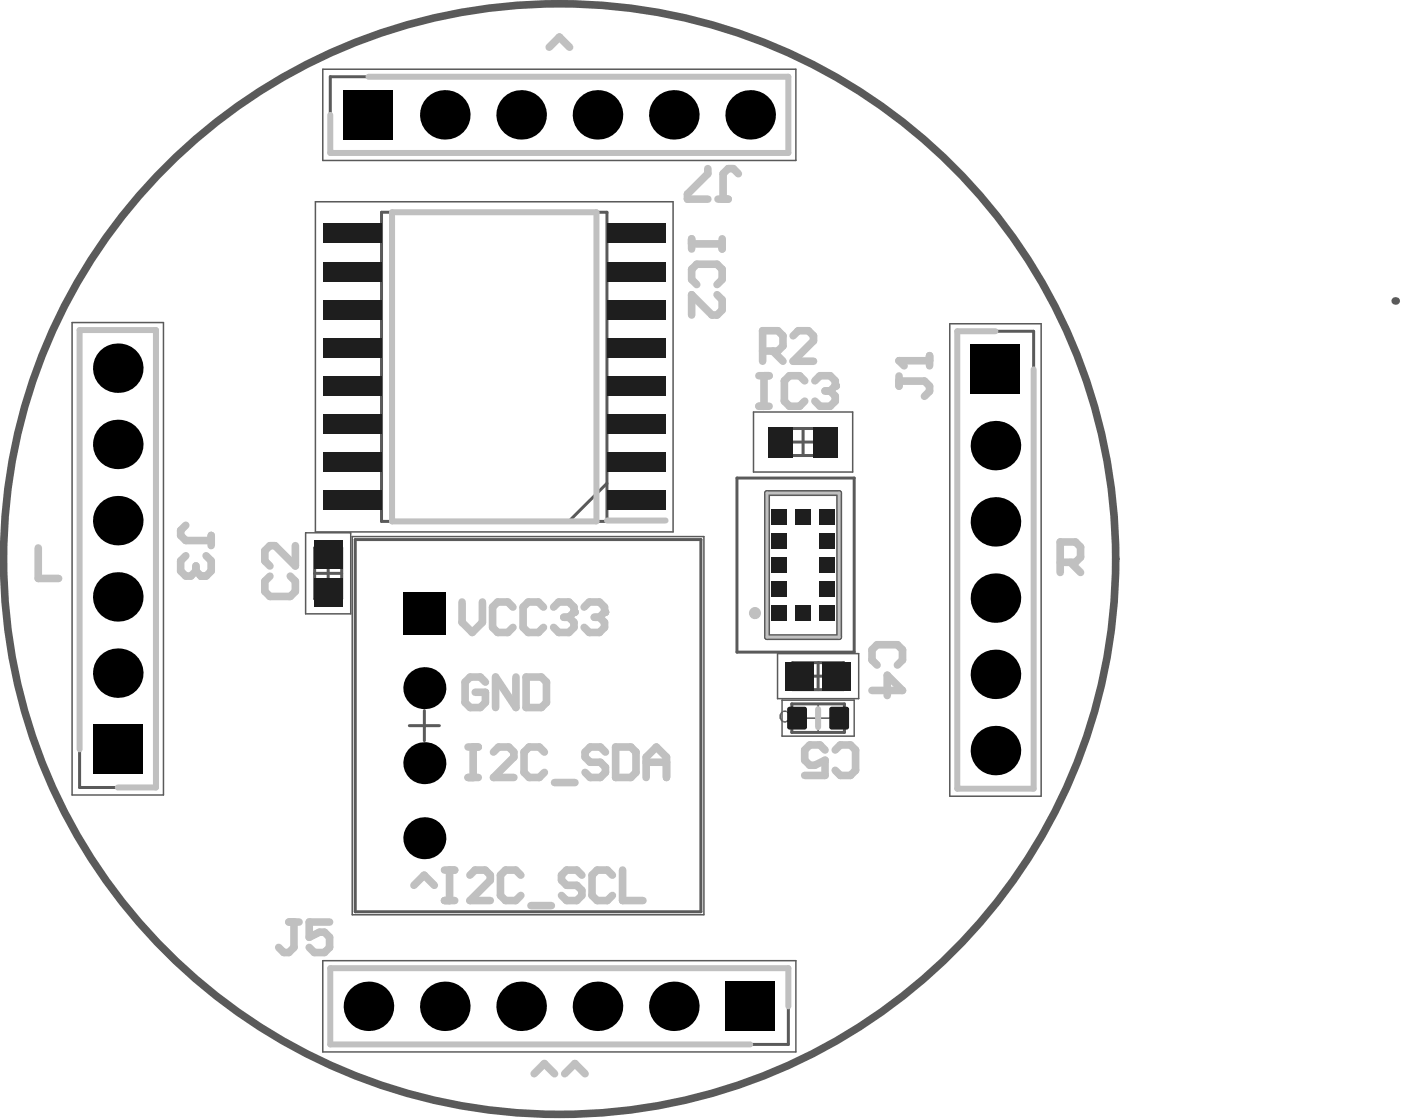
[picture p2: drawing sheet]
<svg xmlns="http://www.w3.org/2000/svg" width="155mm" height="124mm" viewBox="0 0 155 124" stroke-linecap="round" stroke-linejoin="round" font-family="sans-serif">
<g fill="#5a5a5a">
<path d="M86.4 79h.1a.48 .48 0 0 1 .9 0h.1v.2h-.2a.37 .37 0 0 0-.3-.3 .37 .37 0 0 0-.4 .2v.1a.45 .45 0 0 0 .2 .7 .24 .24 0 0 0 .2 .1 .24 .24 0 0 0 .2-.2h.1v-.2l.2 .1a.3 .3 0 0 1-.4 .3v.1h-.3v-.1a.3 .3 0 0 1-.4-.3v-.5z"/>
<path d="M87.8 78.9h.6h-.5v.4h.1a.39 .39 0 0 1 .4 .1 .39 .39 0 0 1 .1 .4 .45 .45 0 0 1-.5 .3l-.3-.1v-.1h-.1l.2-.2v.1a.28 .28 0 0 0 .4 .1 .28 .28 0 0 0 .1-.4 .27 .27 0 0 0-.2-.1 .27 .27 0 0 0-.3 .1h-.2z"/>
</g>
<path d="M35.8 7.7h52.4v10.1h-52.4zM8 35.8h10.1v52.3h-10.1zM34.9 22.4h39.7v36.6h-39.7zM105.2 35.9h10.2v52.4h-10.2zM33.9 59.1h5v9h-5zM39 59.5h39v41.9h-39zM83.5 45.7h11v6.6h-11zM86.1 72.5h9v5h-9zM35.8 106.5h52.4v10.1h-52.4z" fill="none" stroke="#5a5a5a" stroke-width=".17"/>
<g fill="none" stroke="#5a5a5a" stroke-width=".33">
<path d="M36.6 8.5h50.7v8.5h-50.7zM8.8 36.6h8.5v50.7h-8.5zM42.3 23.5h24.9v34.3h-24.9zM106.1 36.7h8.4v50.7h-8.4zM39.4 59.8h38.3v41.3h-38.3zM67.2 53.6l-4.2 4.2M81.7 53h12.9v19.3h-12.9zM86.1 47.5h5.7v3h-5.7zM87.5 49h3M89 47.5v3M34.9 63.6h3M34.9 60.7h3v5.7h-3z"/>
<path d="M36.4 62.1v3M47 78.8v3.3M87.8 73.5h5.7v3h-5.7zM89.1 75h3M90.6 73.5v3M45.4 80.5h3.3M36.6 107.3h50.7v8.5h-50.7z"/>
</g>
<path d="M85 54.7h8v15.9h-8z" fill="none" stroke="#5a5a5a" stroke-width=".66"/>
<circle cx="154.6" cy="33.4" r=".42" fill="#5a5a5a"/>
<circle cx="62" cy="62" r="61.6" fill="none" stroke="#5a5a5a" stroke-width=".84"/>
<path d="M86.6 77.6h8v4h-8zM89.1 79.6h3.1M90.6 78v3.2" fill="none" stroke="#5a5a5a" stroke-width=".17"/>
<path d="M87.7 78h5.9v3.2h-5.9z" fill="none" stroke="#5a5a5a" stroke-width=".33"/>
<path d="M40.8 8.5h46.5v8.5h-50.7v-4.3M43.4 23.5h22.7v34.3h-22.7zM110.3 36.7h-4.2v50.7h8.4v-46.4M67.2 57.7h6.5M90.6 78.6v2M8.8 83.1v-46.5h8.5v50.7h-4.3M87.3 111.6v-4.3h-50.7v8.5h46.5" fill="none" stroke="#c0c0c0" stroke-width=".66"/>
<path d="M85 54.7h8v15.9h-8z" fill="none" stroke="#c0c0c0" stroke-width=".33"/>
<g fill="none" stroke="#c0c0c0" stroke-width=".84">
<path d="M60.9 5.2l1.1-1.1 1.1 1.1M4.2 60.8v3.3h2.3M51.2 66.7v2.3l1.1 1.1 1.1-1.1v-2.3M53.8 75.6l-.6-.5h-1.1l-.6 .5v2.3l.6 .5h1.1l.6-.5v-1.1h-1.1M56.8 67.3l-.5-.6h-1.2l-.5 .6v2.3l.5 .5h1.2l.5-.5M57.2 75.1v3.3l-2.3-3.3v3.3M58.3 75.1h1.7l.5 .5v2.3l-.5 .5h-1.7zM60.2 67.3l-.6-.6h-1.1l-.5 .6v2.3l.5 .5h1.1l.6-.5M61.3 67.3l.6-.6h1.1l.6 .6v.6M117.5 62.3h1.7l.5-.5v-1.1l-.5-.6h-1.7v3.4M118.6 62.3l1.1 1.2M45.9 98.2l1.1-1.2 1.1 1.2"/>
<path d="M49.2 96.5h1.2M49.2 99.8h1.2M49.8 96.5v3.3M51.9 82.8h1.1M51.9 86.2h1.1M52.1 97l.5-.5h1.2l.5 .5v.6l-2.2 2.2h2.2M52.4 82.8v3.4M54.7 83.4l.5-.6h1.2l.5 .6v.5l-2.2 2.3h2.2M57.7 97l-.6-.5h-1.1l-.6 .5v2.3l.6 .5h1.1l.6-.5M60.3 83.4l-.5-.6h-1.2l-.5 .6v2.2l.5 .6h1.2l.5-.6M61.4 86.8h2.3M64.5 97l-.6-.5h-1.1l-.6 .5v.6l.6 .6h1.1l.6 .5v.6l-.6 .5h-1.1l-.6-.5"/>
<path d="M67.1 83.4l-.6-.6h-1.1l-.6 .6v.5l.6 .6h1.1l.6 .6v.5l-.6 .6h-1.1l-.6-.6M67.9 97l-.6-.5h-1.1l-.6 .5v2.3l.6 .5h1.1l.6-.5M68.2 82.8h1.7l.6 .6v2.2l-.6 .6h-1.7zM69 96.5v3.3h2.2M71.6 84.5h2.2M71.6 86.2v-2.3l1.1-1.1 1.1 1.1v2.3M58.8 100.4h2.3M59.2 119l1.1-1.1 1.1 1.1M62.6 119l1.1-1.1 1.1 1.1"/>
</g>
<circle cx="63.6" cy="67.9" r=".42" fill="#c0c0c0"/>
<path d="M62.5 68.4h.5M63 68.4l.6 .6v.6l-.6 .5h-1.1l-.6-.5M63.6 67.9l-.6 .5M64.7 67.3l.6-.6h1.1l.6 .6v.6" fill="none" stroke="#c0c0c0" stroke-width=".84"/>
<circle cx="67" cy="67.9" r=".42" fill="#c0c0c0"/>
<path d="M78.4 18.7v.6l-2.2 2.2v.6h2.2M81.8 19.3l-.6-.6h-.5l-.6 .6v2.8M79.6 22.1h1.1M20.6 58.2l-.6 .6v.6l.6 .5h2.8M23.4 59.4v1.1M22.8 61.6l.6 .6v1.1l-.6 .6h-.5M65.8 68.4h.6M66.4 68.4l.6 .6v.6l-.6 .5h-1.1l-.6-.5M67 67.9l-.6 .5M32 102.2h1.1M32.6 102.2v2.8l-.6 .6h-.6l-.5-.6M36.5 102.2h-2.2v1.7l1.1-.5h.6l.5 .5v1.1l-.5 .6h-1.2l-.5-.6" fill="none" stroke="#c0c0c0" stroke-width=".84"/>
<circle cx="22.3" cy="63.9" r=".42" fill="#c0c0c0"/>
<path d="M99.6 40h3.4M103 39.4v1.2M99.6 41.7v1.1M99.6 42.3h2.8l.6 .5v.6l-.6 .5M20.6 61.6l-.6 .6v1.1l.6 .6h.5l.6-.6M21.7 63.3l.6 .6M21.7 62.7v.6" fill="none" stroke="#c0c0c0" stroke-width=".84"/>
<circle cx="99.6" cy="40" r=".42" fill="#c0c0c0"/>
<path d="M84.5 38.9h1.7l.5-.5v-1.2l-.5-.5h-1.7v3.3M85.6 38.9l1.1 1.1M87.9 37.2l.5-.5h1.2l.5 .5v.6l-2.2 2.2h2.2M99.6 40l.6 .6M84.1 41.7h1.1M84.1 45h1.1M84.6 41.7v3.3M89.2 42.2l-.6-.5h-1.1l-.6 .5v2.3l.6 .5h1.1l.6-.5M90.3 42.2l.5-.5h1.2l.5 .5v.6" fill="none" stroke="#c0c0c0" stroke-width=".84"/>
<circle cx="92.5" cy="42.8" r=".42" fill="#c0c0c0"/>
<g fill="none" stroke="#c0c0c0" stroke-width=".84">
<path d="M76.6 27h3.4M76.6 26.5v1.1M77.2 31.5l-.6-.5v-1.1l.6-.6h2.2l.6 .6v1.1l-.6 .5M79.4 32.7l.6 .5v1.2l-.6 .5h-.5l-2.3-2.2v2.2M80 26.5v1.1M91.4 43.4h.6M92 43.4l.5 .5v.6l-.5 .5h-1.2l-.5-.5M92.5 42.8l-.5 .6M29.9 63.9l-.6 .5v1.2l.6 .5h2.3l.5-.5v-1.2l-.5-.5M32.7 60.5v2.3l-2.2-2.3h-.6l-.6 .6v1.1l.6 .6M96.6 76.6h3.4l-1.7-1.7v2.2M97.2 73.7l-.6-.5v-1.2l.6-.5h2.2l.6 .5v1.2l-.6 .5"/>
<path d="M91.4 83.2l-.6-.6h-1.1l-.5 .6v1.1l.5 .5h.6l1.1-.5v1.7h-2.2M92.5 83.2l.6-.6h1.1l.6 .6v2.2l-.6 .6h-1.1l-.6-.6"/>
</g>
<circle cx="83.6" cy="68" r=".33" fill="none" stroke="#c0c0c0" stroke-width=".66"/>
<g fill="#000">
<circle cx="49.3" cy="12.7" r="2.74"/>
<circle cx="57.7" cy="12.7" r="2.74"/>
<circle cx="66.2" cy="12.7" r="2.74"/>
<circle cx="74.7" cy="12.7" r="2.74"/>
<circle cx="83.1" cy="12.7" r="2.74"/>
<circle cx="13" cy="40.8" r="2.74"/>
<circle cx="13" cy="57.7" r="2.74"/>
<circle cx="13" cy="49.3" r="2.74"/>
<circle cx="110.3" cy="57.9" r="2.74"/>
<circle cx="110.3" cy="49.4" r="2.74"/>
<circle cx="13" cy="66.2" r="2.74"/>
<circle cx="13" cy="74.6" r="2.74"/>
<circle cx="47" cy="76.3" r="2.33"/>
<circle cx="110.3" cy="66.3" r="2.74"/>
<circle cx="110.3" cy="74.8" r="2.74"/>
<circle cx="47" cy="92.9" r="2.33"/>
<circle cx="47" cy="84.6" r="2.33"/>
<circle cx="110.3" cy="83.2" r="2.74"/>
<circle cx="40.8" cy="111.6" r="2.74"/>
<circle cx="49.3" cy="111.6" r="2.74"/>
<circle cx="57.7" cy="111.6" r="2.74"/>
<circle cx="66.2" cy="111.6" r="2.74"/>
<circle cx="74.7" cy="111.6" r="2.74"/>
</g>
<g fill="#000">
<path d="M38.1 10h5.5v5.5h-5.5z" fill-rule="evenodd"/>
<path d="M107.5 38.2h5.5v5.5h-5.5z" fill-rule="evenodd"/>
<path d="M44.7 65.6h4.6v4.7h-4.6z" fill-rule="evenodd"/>
<path d="M10.3 80.3h5.5v5.5h-5.5z" fill-rule="evenodd"/>
<path d="M80.4 108.8h5.5v5.5h-5.5z" fill-rule="evenodd"/>
</g>
<g fill="#1e1e1e">
<path d="M35.8 45.9h6.5v2.2h-6.5z" fill-rule="evenodd"/>
<path d="M67.2 33.3h6.5v2.1h-6.5z" fill-rule="evenodd"/>
<path d="M35.8 50.2h6.5v2.1h-6.5z" fill-rule="evenodd"/>
<path d="M35.8 54.4h6.5v2.1h-6.5z" fill-rule="evenodd"/>
<path d="M35.8 24.8h6.5v2.2h-6.5z" fill-rule="evenodd"/>
<path d="M67.2 45.9h6.5v2.2h-6.5z" fill-rule="evenodd"/>
<path d="M67.2 54.4h6.5v2.1h-6.5z" fill-rule="evenodd"/>
<path d="M67.2 50.2h6.5v2.1h-6.5z" fill-rule="evenodd"/>
<path d="M67.2 24.8h6.5v2.2h-6.5z" fill-rule="evenodd"/>
<path d="M67.2 41.7h6.5v2.2h-6.5z" fill-rule="evenodd"/>
<path d="M67.2 37.5h6.5v2.1h-6.5z" fill-rule="evenodd"/>
<path d="M67.2 29h6.5v2.2h-6.5z" fill-rule="evenodd"/>
<path d="M35.8 29h6.5v2.2h-6.5z" fill-rule="evenodd"/>
<path d="M35.8 33.3h6.5v2.1h-6.5z" fill-rule="evenodd"/>
<path d="M35.8 37.5h6.5v2.1h-6.5z" fill-rule="evenodd"/>
<path d="M35.8 41.7h6.5v2.2h-6.5z" fill-rule="evenodd"/>
<path d="M90.8 61.8h1.7v1.7h-1.7z" fill-rule="evenodd"/>
<path d="M90.8 67.1h1.7v1.7h-1.7z" fill-rule="evenodd"/>
<path d="M87 73.4h3.1v3.1h-3.1z" fill-rule="evenodd"/>
<path d="M85.5 67.1h1.6v1.7h-1.6z" fill-rule="evenodd"/>
<path d="M87.2 78.6l.3-.2h1.6l.3 .2v2l-.3 .3h-1.6l-.3-.3z" fill-rule="evenodd"/>
<path d="M34.8 59.9h3.1v3.2h-3.1z" fill-rule="evenodd"/>
<path d="M85.5 56.5h1.6v1.7h-1.6z" fill-rule="evenodd"/>
<path d="M85.1 47.3h2.7v3.4h-2.7z" fill-rule="evenodd"/>
<path d="M90.8 64.5h1.7v1.6h-1.7z" fill-rule="evenodd"/>
<path d="M34.8 64.1h3.1v3.1h-3.1z" fill-rule="evenodd"/>
<path d="M90.1 47.3h2.7v3.4h-2.7z" fill-rule="evenodd"/>
<path d="M88.1 56.5h1.7v1.7h-1.7z" fill-rule="evenodd"/>
<path d="M88.1 67.1h1.7v1.7h-1.7z" fill-rule="evenodd"/>
<path d="M85.5 64.5h1.6v1.6h-1.6z" fill-rule="evenodd"/>
<path d="M91.9 78.6l.2-.2h1.7l.3 .2v2l-.3 .3h-1.7l-.2-.3z" fill-rule="evenodd"/>
<path d="M91.1 73.4h3.2v3.1h-3.2z" fill-rule="evenodd"/>
<path d="M85.5 59.2h1.6v1.6h-1.6z" fill-rule="evenodd"/>
<path d="M85.5 61.8h1.6v1.7h-1.6z" fill-rule="evenodd"/>
<path d="M90.8 56.5h1.7v1.7h-1.7z" fill-rule="evenodd"/>
<path d="M90.8 59.2h1.7v1.6h-1.7z" fill-rule="evenodd"/>
</g>
<g fill="#1e1e1e">
<path d="M87.2 78.5l.3-.1v.2h-.3z"/>
<path d="M87.2 80.6h.3v.3l-.3-.1z"/>
<path d="M89.1 80.6h.3v.2l-.3 .1z"/>
<path d="M89.1 78.4l.3 .1v.1h-.3z"/>
<path d="M91.9 78.5l.2-.1v.2h-.2z"/>
<path d="M91.9 80.6h.2v.3l-.2-.1z"/>
<path d="M93.8 80.6h.3l-.1 .2-.2 .1z"/>
<path d="M93.8 78.4l.2 .1 .1 .1h-.3z"/>
</g>
</svg>
